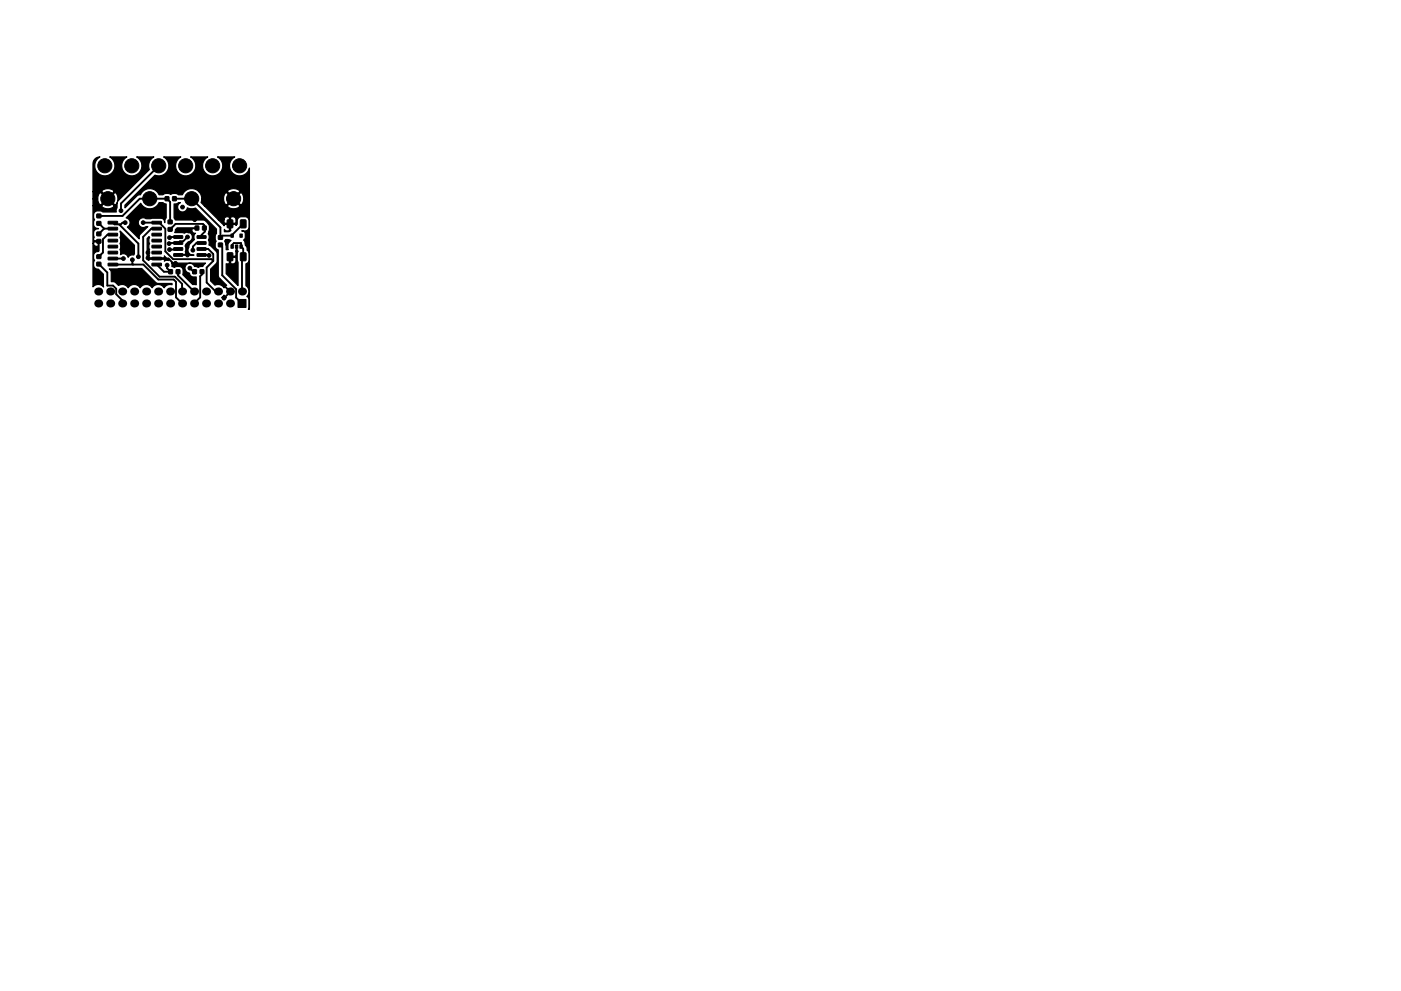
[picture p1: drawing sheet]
<svg xmlns="http://www.w3.org/2000/svg" width="297mm" height="210mm" viewBox="0 0 297 210" stroke-linecap="round" stroke-linejoin="round" font-family="sans-serif">
<g fill="#000">
<circle cx="20.8" cy="64.4" r=".85"/>
<circle cx="20.8" cy="61.8" r=".85"/>
<circle cx="23.4" cy="64.4" r=".85"/>
<circle cx="23.4" cy="61.8" r=".85"/>
<circle cx="25.9" cy="61.8" r=".85"/>
<circle cx="25.9" cy="64.4" r=".85"/>
<circle cx="28.4" cy="64.4" r=".85"/>
<circle cx="28.4" cy="61.8" r=".85"/>
<circle cx="31" cy="64.4" r=".85"/>
<circle cx="31" cy="61.8" r=".85"/>
<circle cx="33.5" cy="64.4" r=".85"/>
<circle cx="33.5" cy="61.8" r=".85"/>
<circle cx="36.1" cy="64.4" r=".85"/>
<circle cx="36.1" cy="61.8" r=".85"/>
<circle cx="38.6" cy="61.8" r=".85"/>
<circle cx="38.6" cy="64.4" r=".85"/>
<circle cx="41.1" cy="61.8" r=".85"/>
<circle cx="41.1" cy="64.4" r=".85"/>
<circle cx="43.7" cy="64.4" r=".85"/>
<circle cx="43.7" cy="61.8" r=".85"/>
<circle cx="46.2" cy="61.8" r=".85"/>
<circle cx="46.2" cy="64.4" r=".85"/>
<circle cx="48.8" cy="64.4" r=".85"/>
<circle cx="48.8" cy="61.8" r=".85"/>
<circle cx="51.3" cy="61.8" r=".85"/>
</g>
<g fill="#000" stroke="#000" stroke-width=".21">
<path d="M20.5 55.7l.9-.1v.8h-.8zM20.5 54.1h.9v.7h-.8zM20.5 47h.9v.7l-.8 .1zM20.5 45.4h.9v.8h-.8zM20.5 50.8h.9v.8h-.8zM20.5 49.3l.9-.1v.8h-.8zM22.9 55.9l1.9-.1 .1 .5-.1 .1h-1.8zM22.9 54.6h1.9l.1 .4-.1 .2h-1.8zM22.9 53.3h1.9l.1 .5-.1 .1h-1.8zM22.9 52.1l1.9-.1 .1 .5-.1 .1h-1.8zM22.9 50.8h1.9l.1 .4-.1 .1h-1.8zM22.9 49.5h1.9l.1 .5-.1 .1h-1.8z"/>
<path d="M22.9 48.3l1.9-.1 .1 .5-.1 .1h-1.8zM22.9 47l1.9-.1 .1 .5-.1 .1h-1.8zM32.2 47l1.9-.1 .1 .5-.1 .1h-1.8zM32.2 48.3l1.9-.1 .1 .5-.1 .1h-1.8zM32.2 49.5h1.9l.1 .5-.1 .1h-1.8zM32.2 50.8h1.9l.1 .4-.1 .1h-1.8zM32.2 52.1l1.9-.1 .1 .5-.1 .1h-1.8zM32.2 53.3h1.9l.1 .5-.1 .1h-1.8zM32.2 54.6h1.9l.1 .4-.1 .2h-1.8zM32.2 55.9l1.9-.1 .1 .5-.1 .1h-1.8zM35 41.7l.8 .1v.8h-.8zM35.7 48.3h.8v.7h-.8z"/>
<path d="M35.7 46.7h.8v.7l-.8 .1zM35.8 57.2l.8 .1-.1 .8-.7-.1zM36.6 41.7l.8 .1-.1 .8h-.7zM37.4 57.2l.7 .1v.8l-.7-.1zM36.9 53.8h1.7l.2 .5-.2 .1h-1.7zM36.9 52.6l1.7-.1 .2 .5-.2 .1h-1.7zM36.9 51.3h1.7l.2 .4-.2 .2h-1.7zM36.9 50h1.7l.2 .5-.2 .1h-1.7zM40.9 57.2l.7 .1v.8l-.7-.1zM41.4 48h.7v.8h-.7zM42.5 57.2l.7 .1v.8l-.8-.1zM43 48h.7v.8h-.8z"/>
<path d="M41.8 50h1.8l.1 .5-.1 .1h-1.7zM41.8 51.3h1.8l.1 .4-.1 .2h-1.7zM41.8 52.6l1.8-.1 .1 .5-.1 .1h-1.7zM41.8 53.8h1.8l.1 .5-.1 .1h-1.7zM46.3 50h.8l.1 .7-.9 .1zM46.3 51.6h.8l.1 .7-.9 .1zM48.2 46.7h1.1v1.6h-1.1zM48.2 53.7h1.1v1.6l-1.1-.1zM49 49.6h.5v.7h-.5zM49 52h.5v.7h-.5zM49.9 52h.5v.7h-.5zM50.9 49.6h.5v.7h-.5z"/>
<path d="M50.9 52h.5v.7h-.5zM51 46.7h1.1v1.6h-1.1zM51 53.7h1.1v1.6l-1.1-.1zM50.5 63.5h1.7v1.7h-1.7z"/>
<circle cx="20.4" cy="39" r=".4"/>
<circle cx="22.2" cy="35.2" r="1.5"/>
<circle cx="25.4" cy="39" r=".4"/>
<circle cx="27.9" cy="35.2" r="1.5"/>
<circle cx="31.7" cy="39" r=".4"/>
<circle cx="33.7" cy="35.2" r="1.5"/>
<circle cx="39.4" cy="35.2" r="1.5"/>
<circle cx="40.8" cy="39" r=".4"/>
<circle cx="45" cy="39" r=".4"/>
<circle cx="45.1" cy="35.2" r="1.5"/>
<circle cx="50.8" cy="35.2" r="1.5"/>
<circle cx="51.4" cy="39" r=".4"/>
<circle cx="22.9" cy="42.2" r="1.5"/>
<circle cx="25.4" cy="58" r=".4"/>
<circle cx="25.7" cy="44.7" r=".4"/>
<circle cx="26" cy="51.7" r=".4"/>
<circle cx="26.2" cy="54.9" r=".4"/>
<circle cx="26.5" cy="47.2" r=".4"/>
<circle cx="28.1" cy="55.1" r=".4"/>
<circle cx="29.2" cy="48.5" r=".4"/>
<circle cx="29.3" cy="54.5" r=".4"/>
<circle cx="30.4" cy="47.2" r=".4"/>
<circle cx="31.4" cy="54.7" r=".4"/>
<circle cx="31.4" cy="53.6" r=".4"/>
<circle cx="31.7" cy="42.2" r="1.5"/>
<circle cx="34.3" cy="43.9" r=".4"/>
<circle cx="35.4" cy="56.3" r=".4"/>
<circle cx="35.9" cy="51.7" r=".4"/>
<circle cx="35.9" cy="50.4" r=".4"/>
<circle cx="35.9" cy="53" r=".4"/>
<circle cx="37.2" cy="55.9" r=".4"/>
<circle cx="38.7" cy="43.9" r=".4"/>
<circle cx="39.8" cy="50.3" r=".4"/>
<circle cx="39.8" cy="54.1" r=".4"/>
<circle cx="40" cy="49" r=".4"/>
<circle cx="40.3" cy="56.9" r=".4"/>
<circle cx="40.6" cy="42.2" r="1.5"/>
<circle cx="40.9" cy="53.1" r=".4"/>
<circle cx="41.3" cy="46.6" r=".4"/>
<circle cx="44.3" cy="54.2" r=".4"/>
<circle cx="46.5" cy="59.6" r=".4"/>
<circle cx="48.1" cy="51.2" r=".4"/>
<circle cx="49.4" cy="58.2" r=".4"/>
<circle cx="49.5" cy="42.2" r="1.5"/>
<circle cx="47.5" cy="63.2" r=".4"/>
</g>
<g fill="none" stroke="#000" stroke-width=".4">
<path d="M33.7 35.2l-8 8v1.5M21 45.8h5l3.6-3.6h5.8l.7 .6v4.3M21 47.4l1.1 1.1M21 56l1.8 1.8v2.8h1.2l.6 .7v1.1l1.3 1.3v.7M22.1 48.5h1.8M22.1 48.5l-1.1 1.1M23.9 54.9h2.3M23.9 56.1h6.5l3.2 3.2h3.2l.5 .5v3.3l1.3 1.3M23.9 47.2l.4 .4h1.3l.4-.4h.5M23.9 49.8h-1.1l-1 .9v2.9l-.8 .9M25.3 47.6l4 4.1v2.8M28.1 55.1v.9l.1 .1"/>
<path d="M30.4 47.2h3.4l1.3 1.3v4.8l1.6 1.7h8.1l.4 .4M31.4 54.7l.1 .2h4.2l1 1h.5M33.2 48.5h-1.1l-1.7 1.8v4.9l3.4 3.5h3.3l1.5 1.5v1.6M33.2 56.1l1.5 1.6h1.5l-.8-.8v-.6M36.1 48.7l1.1-1.2h5.8l.3 .3 .1 1.3-.7 .7v.5M37 42.2h3.6l6.1 6.1v2.1l.4-.4h2.1l2.4-2.5M37.7 57.7v.7l3.4 3.4M37.8 50.3h-1.7l-.2 .1M37.8 52.8l-.1 .2h-1.8M39.8 50.3l-.9 .9h-.7l-.4 .4h-1.8l-.1 .1M40.3 56.9l.7 .8h.2M42.7 51.6h-1l-.8 .7v.8"/>
<path d="M42.7 54.1l1.6 .1M42.7 52.8h1.4l1.1 1.1v1.5M42.8 57.7v.5l-.4 .4v4.5l-1.3 1.3M45.2 55.4l-1.4 1.4v3.1l1.9 1.9h.5M46.5 59.6l2.3 2.2-1.3 1.4M46.7 52l.4 .3v6.1l3 3v1.7l1.2 1.3M49.2 52.3v-.4l.4-.3h1.5v.7l.5 .5v1.7l-.3 .2v7.1"/>
</g>
<g fill="#000" stroke="#000" stroke-width=".25">
<path d="M20.1 33.7l.5-.3 .6-.1a2.14 2.14 0 0 0-.6 3.2 2.14 2.14 0 0 0 3.3 0 2.14 2.14 0 0 0-.6-3.2h3.6a2.14 2.14 0 0 0-.6 3.2 2.14 2.14 0 0 0 3.3 0 2.14 2.14 0 0 0-.6-3.2h3.6a2.12 2.12 0 0 0-.9 2.7l-6.8 6.8 .1-.7a1.28 1.28 0 0 0-.6-1.3l-1.4 1.4 1.4 1.3 .3-.2 .1-.3-.1 2h-2.9a1.57 1.57 0 0 0-1.6-.1 1.33 1.33 0 0 0-.1 1.7 1.13 1.13 0 0 0 .6 1.9h.2a1.02 1.02 0 0 0-1.1 1.3 .73 .73 0 0 1 0 1l.2 .3h1v2.1l-.1 .2a.89 .89 0 0 0-1.1 .8l.1 .6 .2 .4a1.13 1.13 0 0 0 .6 1.9l1.2 1.1 .1 2.7a1.48 1.48 0 0 0-2.3 0v-9.3h.1a.6 .6 0 0 0 .4 .6 .6 .6 0 0 0 .6-.1v-.8h-.8l-.3 .3v-7.9h1.8a1.64 1.64 0 0 0 2.7 0l-1.3-1.4-1.4 1.4h-1.8v-1.5h1a1.28 1.28 0 0 0 .7 1.3l1.3-1.3-1.3-1.4a1.36 1.36 0 0 0-.7 1.4h-1v-1.5h1.8l1.4 1.3 1.3-1.3a1.64 1.64 0 0 0-2.7 0h-1.8v-5.9l.1-.6zM34.7 33.3h3.6a2.14 2.14 0 0 0-.6 3.2 2.14 2.14 0 0 0 3.3 0 2.14 2.14 0 0 0-.6-3.2h3.7a2.14 2.14 0 0 0-.7 3.2 2.14 2.14 0 0 0 3.3 0 2.14 2.14 0 0 0-.6-3.2h3.7a2.14 2.14 0 0 0-.3 3.6 2.14 2.14 0 0 0 3.4-1.3v30h-.2l.1-.4v-1.8l-.5-.5a1.49 1.49 0 0 0-.2-2.3v-4.6l.5-.3 .2-.4v-1.8a1.09 1.09 0 0 1-.5-1.1l-.3-.4-.1-.8-.3-.3 .4-.4v-.9a.66 .66 0 0 0-.8-.6h.7a.89 .89 0 0 0 .9-.9v-1.2a.89 .89 0 0 0-.9-.9h-.7a.89 .89 0 0 0-.9 .9v.7l-.3 .3-.1-.3h-1v1.4l-.3 .2h-1v-.6a.69 .69 0 0 0 1 .2v-1.2h-.9l-.2 .3-1.2-1.3h1.2v.6l.2 .2h.9v-1.3h.3v1.3h1l.1-.2v-.6a.68 .68 0 0 0-.4-.6 .68 .68 0 0 0-.7 .1h-.3a.68 .68 0 0 0-.7-.1 .68 .68 0 0 0-.4 .6h-1.2l-3-2.9h4.9a1.64 1.64 0 0 0 2.6 0l-1.3-1.4-1.3 1.4h-4.9l-.7-.7 .2-.8h4.6a1.28 1.28 0 0 0 .6 1.3l1.4-1.3h.3l1.3 1.3a1.64 1.64 0 0 0 0-2.7l-1.3 1.4h-.3l-1.4-1.4a1.36 1.36 0 0 0-.6 1.4h-4.6l-.1-.7-.5-.8h6l1.3 1.3 1.3-1.3a1.64 1.64 0 0 0-2.6 0h-6a2.12 2.12 0 0 0-3.5 .6h-.9a1.31 1.31 0 0 0-1.5-.1l-.1 .1a1.42 1.42 0 0 0-1.6 0h-.9a2.22 2.22 0 0 0-2-1.3 2.22 2.22 0 0 0-2 1.3l-.7 .3-2.5 2.5v-.6l6.4-6.3a2.14 2.14 0 0 0 2.7-1.1 2.14 2.14 0 0 0-.9-2.8zM23.2 57.1l6.8-.1 3.1 3 .5 .1h2.9v.3a1.46 1.46 0 0 0-1.7 .7 1.49 1.49 0 0 0-2.5 0 1.49 1.49 0 0 0-2.6 0 1.49 1.49 0 0 0-2.5 0 1.48 1.48 0 0 0-2.1-.5l-.8-.8h-.7v-2.1zM25.5 49l3 3v1.9l-.1 .2h-.6l-.6 .5a1.04 1.04 0 0 0-1.7-.6l.1-.6a.77 .77 0 0 1 0-.9v-.3a.77 .77 0 0 1 0-1v-.3a.77 .77 0 0 1 0-1zM31.6 50.2l.1 .2a1.21 1.21 0 0 0 0 1.3 1.21 1.21 0 0 0 0 1.3 1.24 1.24 0 0 0 0 1.2l-.1 .4 .1 .1h3l.2-.1-.1-.3 1 1-.5-.1-.5 .2 .1-.3-.2-.1h-3l-.1 .3-.4-.4v-4.3zM29.8 43.1a2.13 2.13 0 0 0 2 1.2 2.13 2.13 0 0 0 1.9-1.3h.9l.6 .3v2.9l-.3 1a.8 .8 0 0 0-.8-.9l-3.1 .1a1.04 1.04 0 0 0-1.4 .1 1.04 1.04 0 0 0 0 1.4 1.04 1.04 0 0 0 1.4 .2h.4l-1.7 1.7-.2 .9-2.5-2.5a1.03 1.03 0 0 0 .6-1.1 1.03 1.03 0 0 0-.9-.9zM36.3 55.7l7.3 .1-.6 .7-.6 .1-.4 .2-.8-.3a1.06 1.06 0 0 0-1.8-.2 1.06 1.06 0 0 0 .8 1.7 1.02 1.02 0 0 0 1.4 .8v1.6h-.7l-2.1-2.2a1.33 1.33 0 0 0-.4-1.5 1.48 1.48 0 0 0-1.4 .1l-.6-.3zM36.9 43.3l1.4-.3a1.04 1.04 0 0 0-.2 1.8 1.04 1.04 0 0 0 1.6-.7l.7 .2 1-.2 4.5 4.5v.9a1.31 1.31 0 0 0-.1 1.6v.1a1.17 1.17 0 0 0 .5 1.8v5.6l.2 .4 1.6 1.5-.6 .6a1.47 1.47 0 0 0-1.9-.6l-1-.9v-2.5l1.4-1.4v-2l-.2-.4-1.1-1.1-.4-.2v-.6a.77 .77 0 0 1 0-1l-.2-.8 .2-.5a1.56 1.56 0 0 0-.1-1.6l-.6-.6-.4-.2h-6l-.3-.5zM37.6 48.3h4.3v.2h-1.1a.61 .61 0 0 0 0 .7 .61 .61 0 0 0 .7 .3 1.27 1.27 0 0 0-.3 1.4l-1 1-.1 .5a1.08 1.08 0 0 0-.1 1.2 1.08 1.08 0 0 0 1.1 .5l-3.5 .1 .1-.3 1.5 .1 .2-.2-.1-.4a1.23 1.23 0 0 0-.1-1.2l.7-.9a1.05 1.05 0 0 0 .8-1.5 1.05 1.05 0 0 0-1.7-.3l-2-.2 .2-.6zM47.8 50.8l1.2 .2-.7 .8 .1 1.2h-.4l-.1-.8-.3-1zM50.1 52.4h.1l.1 .7 .2 .2-.2 .6v1.2l.2 .5v5l-2.5-2.5v-2.1h.5l.1-.2v-1.2h.3v1.2a.68 .68 0 0 0 .7 .2 .68 .68 0 0 0 .4-.6v-.6l-.1-.2h-1.3v-.2h1.3l.1-.2-.1-.9zM47.5 62.6l.5 .5-.5 .5-.5-.5z"/>
<path d="M48.6 61.7h.3v.3h-.3z"/>
</g>
</svg>
